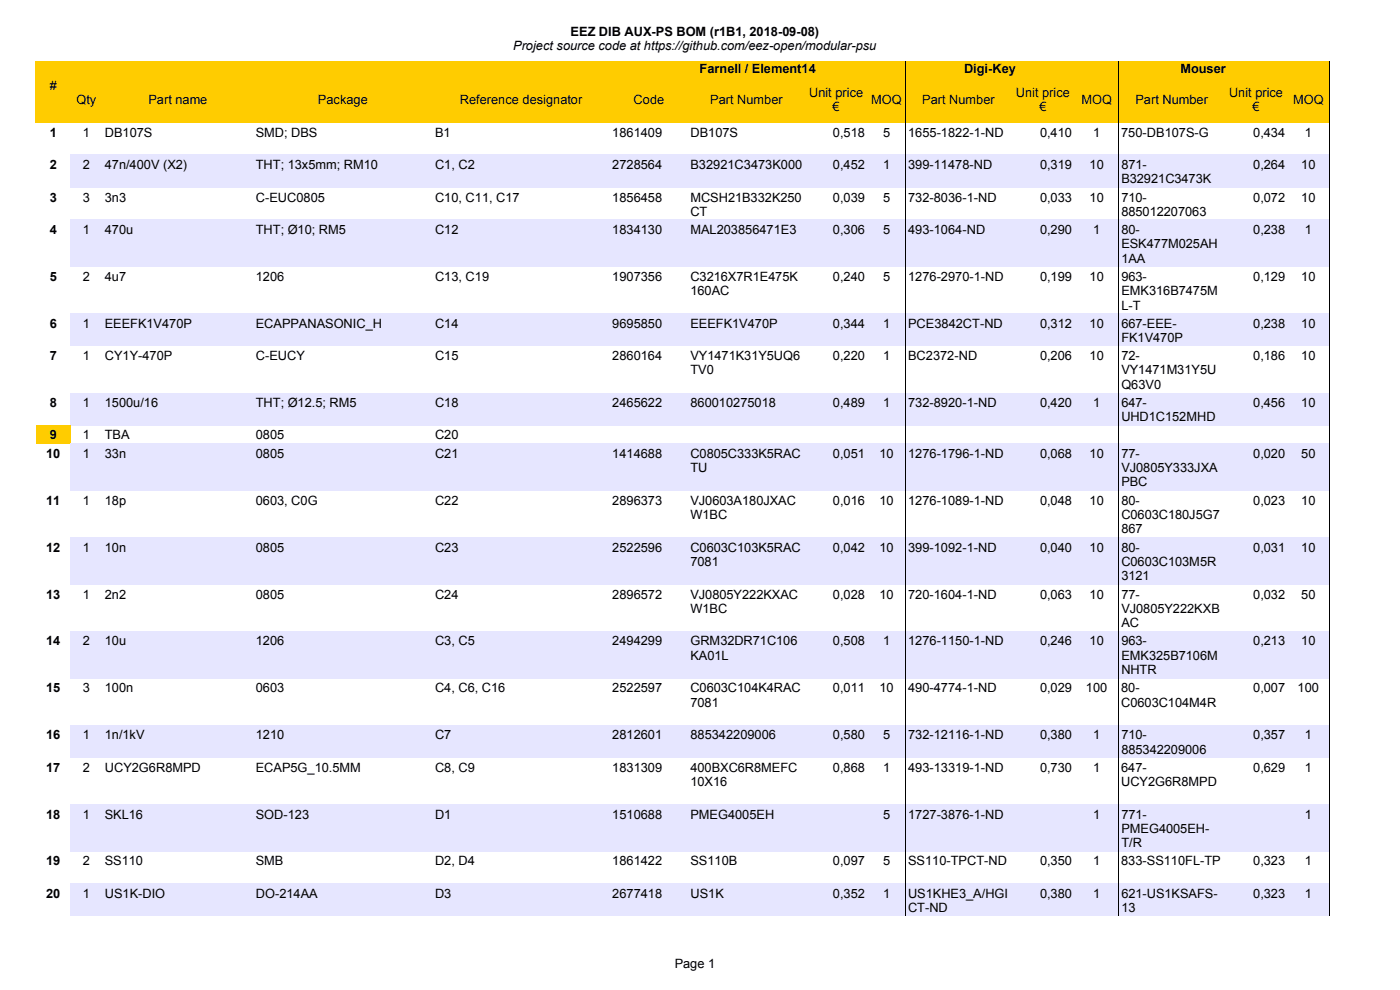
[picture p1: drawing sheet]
<svg xmlns="http://www.w3.org/2000/svg" width="297mm" height="210mm" viewBox="0 0 297 210" stroke-linecap="round" stroke-linejoin="round" font-family="sans-serif">
<defs><g id="words">
<g font-size="2.7">
<text x="108.9" y="10.6">Project source code at https://github.com/eez-open/modular-psu</text>
<text x="121" y="7.6">EEZ DIB AUX-PS BOM (r1B1, 2018-09-08)</text>
<text x="148.4" y="15.4">Farnell / Element14</text>
<text x="204.5" y="15.4">Digi-Key</text>
<text x="250.4" y="15.4">Mouser</text>
<text x="10.5" y="19">#</text>
<text x="16.2" y="22">Qty</text>
<text x="31.5" y="22">Part name</text>
<text x="67.5" y="22">Package</text>
<text x="97.5" y="22">Reference designator</text>
<text x="134.4" y="22">Code</text>
<text x="150.7" y="22">Part Number</text>
<text x="171.7" y="20.5">Unit price</text>
<text x="176.6" y="23.5">€</text>
<text x="184.8" y="22">MOQ</text>
<text x="195.7" y="22">Part Number</text>
<text x="215.5" y="20.5">Unit price</text>
<text x="220.5" y="23.5">€</text>
<text x="229.4" y="22">MOQ</text>
<text x="240.9" y="22">Part Number</text>
<text x="260.7" y="20.5">Unit price</text>
<text x="265.7" y="23.5">€</text>
<text x="274.3" y="22">MOQ</text>
<text x="10.5" y="29">1</text>
<text x="17.6" y="29">1</text>
<text x="22.2" y="29">DB107S</text>
<text x="54.3" y="29">SMD; DBS</text>
<text x="92.3" y="29">B1</text>
<text x="129.9" y="29">1861409</text>
<text x="146.5" y="29">DB107S</text>
<text x="176.7" y="29">0,518</text>
<text x="187.3" y="29">5</text>
<text x="192.7" y="29">1655-1822-1-ND</text>
<text x="220.6" y="29">0,410</text>
<text x="231.9" y="29">1</text>
<text x="237.8" y="29">750-DB107S-G</text>
<text x="265.9" y="29">0,434</text>
<text x="276.8" y="29">1</text>
<text x="10.5" y="35.8">2</text>
<text x="17.6" y="35.8">2</text>
<text x="22.2" y="35.8">47n/400V (X2)</text>
<text x="54.3" y="35.8">THT; 13x5mm; RM10</text>
<text x="92.3" y="35.8">C1, C2</text>
<text x="129.9" y="35.8">2728564</text>
<text x="146.5" y="35.8">B32921C3473K000</text>
<text x="176.7" y="35.8">0,452</text>
<text x="187.3" y="35.8">1</text>
<text x="192.7" y="35.8">399-11478-ND</text>
<text x="220.6" y="35.8">0,319</text>
<text x="231.1" y="35.8">10</text>
<text x="237.9" y="35.8">871-</text>
<text x="265.9" y="35.8">0,264</text>
<text x="276" y="35.8">10</text>
<text x="237.9" y="38.9">B32921C3473K</text>
<text x="10.5" y="42.8">3</text>
<text x="17.6" y="42.8">3</text>
<text x="22.2" y="42.8">3n3</text>
<text x="54.3" y="42.8">C-EUC0805</text>
<text x="92.3" y="42.8">C10, C11, C17</text>
<text x="129.9" y="42.8">1856458</text>
<text x="146.5" y="42.8">MCSH21B332K250</text>
<text x="146.5" y="45.9">CT</text>
<text x="176.7" y="42.8">0,039</text>
<text x="187.3" y="42.8">5</text>
<text x="192.7" y="42.8">732-8036-1-ND</text>
<text x="220.6" y="42.8">0,033</text>
<text x="231.1" y="42.8">10</text>
<text x="237.9" y="42.8">710-</text>
<text x="237.9" y="45.9">885012207063</text>
<text x="265.9" y="42.8">0,072</text>
<text x="276" y="42.8">10</text>
<text x="10.5" y="49.6">4</text>
<text x="17.6" y="49.6">1</text>
<text x="22.2" y="49.6">470u</text>
<text x="54.3" y="49.6">THT; Ø10; RM5</text>
<text x="92.3" y="49.6">C12</text>
<text x="129.9" y="49.6">1834130</text>
<text x="146.5" y="49.6">MAL203856471E3</text>
<text x="176.7" y="49.6">0,306</text>
<text x="187.3" y="49.6">5</text>
<text x="192.7" y="49.6">493-1064-ND</text>
<text x="220.6" y="49.6">0,290</text>
<text x="231.9" y="49.6">1</text>
<text x="237.9" y="49.7">80-</text>
<text x="237.9" y="52.7">ESK477M025AH</text>
<text x="265.9" y="49.6">0,238</text>
<text x="276.8" y="49.6">1</text>
<text x="10.5" y="59.6">5</text>
<text x="17.6" y="59.6">2</text>
<text x="22.2" y="59.6">4u7</text>
<text x="54.3" y="59.6">1206</text>
<text x="92.3" y="59.6">C13, C19</text>
<text x="129.9" y="59.6">1907356</text>
<text x="146.5" y="59.6">C3216X7R1E475K</text>
<text x="176.7" y="59.6">0,240</text>
<text x="187.3" y="59.6">5</text>
<text x="192.7" y="59.6">1276-2970-1-ND</text>
<text x="220.6" y="59.6">0,199</text>
<text x="231.1" y="59.6">10</text>
<text x="237.9" y="55.7">1AA</text>
<text x="237.9" y="59.6">963-</text>
<text x="265.9" y="59.6">0,129</text>
<text x="276" y="59.6">10</text>
<text x="146.5" y="62.6">160AC</text>
<text x="237.9" y="62.6">EMK316B7475M</text>
<text x="237.9" y="65.7">L-T</text>
<text x="10.5" y="69.6">6</text>
<text x="17.6" y="69.6">1</text>
<text x="22.2" y="69.6">EEEFK1V470P</text>
<text x="54.3" y="69.6">ECAPPANASONIC_H</text>
<text x="92.3" y="69.6">C14</text>
<text x="129.9" y="69.6">9695850</text>
<text x="146.5" y="69.6">EEEFK1V470P</text>
<text x="176.7" y="69.6">0,344</text>
<text x="187.3" y="69.6">1</text>
<text x="192.7" y="69.6">PCE3842CT-ND</text>
<text x="220.6" y="69.6">0,312</text>
<text x="231.1" y="69.6">10</text>
<text x="237.9" y="69.6">667-EEE-</text>
<text x="265.9" y="69.6">0,238</text>
<text x="276" y="69.6">10</text>
<text x="10.5" y="76.4">7</text>
<text x="17.6" y="76.4">1</text>
<text x="22.2" y="76.4">CY1Y-470P</text>
<text x="54.3" y="76.4">C-EUCY</text>
<text x="92.3" y="76.4">C15</text>
<text x="129.9" y="76.4">2860164</text>
<text x="146.5" y="76.4">VY1471K31Y5UQ6</text>
<text x="176.7" y="76.4">0,220</text>
<text x="187.3" y="76.4">1</text>
<text x="192.7" y="76.4">BC2372-ND</text>
<text x="220.6" y="76.4">0,206</text>
<text x="231.1" y="76.4">10</text>
<text x="237.9" y="72.6">FK1V470P</text>
<text x="237.9" y="76.4">72-</text>
<text x="265.9" y="76.4">0,186</text>
<text x="276" y="76.4">10</text>
<text x="146.5" y="79.4">TV0</text>
<text x="237.9" y="79.4">VY1471M31Y5U</text>
<text x="237.9" y="82.5">Q63V0</text>
<text x="10.5" y="86.4">8</text>
<text x="17.6" y="86.4">1</text>
<text x="22.2" y="86.4">1500u/16</text>
<text x="54.3" y="86.4">THT; Ø12.5; RM5</text>
<text x="92.3" y="86.4">C18</text>
<text x="129.9" y="86.4">2465622</text>
<text x="146.5" y="86.4">860010275018</text>
<text x="176.7" y="86.4">0,489</text>
<text x="187.3" y="86.4">1</text>
<text x="192.7" y="86.4">732-8920-1-ND</text>
<text x="220.6" y="86.4">0,420</text>
<text x="231.9" y="86.4">1</text>
<text x="237.9" y="86.4">647-</text>
<text x="237.9" y="89.4">UHD1C152MHD</text>
<text x="265.9" y="86.4">0,456</text>
<text x="276" y="86.4">10</text>
<text x="10.5" y="93.2">9</text>
<text x="17.6" y="93.2">1</text>
<text x="22.2" y="93.2">TBA</text>
<text x="54.3" y="93.2">0805</text>
<text x="92.3" y="93.2">C20</text>
<text x="9.8" y="97.1">10</text>
<text x="17.6" y="97.1">1</text>
<text x="22.2" y="97.1">33n</text>
<text x="54.3" y="97.1">0805</text>
<text x="92.3" y="97.1">C21</text>
<text x="129.9" y="97.1">1414688</text>
<text x="146.5" y="97.1">C0805C333K5RAC</text>
<text x="146.5" y="100.1">TU</text>
<text x="176.7" y="97.1">0,051</text>
<text x="186.5" y="97.1">10</text>
<text x="192.7" y="97.1">1276-1796-1-ND</text>
<text x="220.6" y="97.1">0,068</text>
<text x="231.1" y="97.1">10</text>
<text x="237.9" y="97.1">77-</text>
<text x="237.9" y="100.1">VJ0805Y333JXA</text>
<text x="265.9" y="97.1">0,020</text>
<text x="276" y="97.1">50</text>
<text x="9.8" y="107">11</text>
<text x="17.6" y="107">1</text>
<text x="22.2" y="107">18p</text>
<text x="54.3" y="107">0603, C0G</text>
<text x="92.3" y="107">C22</text>
<text x="129.9" y="107">2896373</text>
<text x="146.5" y="107">VJ0603A180JXAC</text>
<text x="176.7" y="107">0,016</text>
<text x="186.5" y="107">10</text>
<text x="192.7" y="107">1276-1089-1-ND</text>
<text x="220.6" y="107">0,048</text>
<text x="231.1" y="107">10</text>
<text x="237.9" y="103.1">PBC</text>
<text x="237.9" y="107">80-</text>
<text x="265.9" y="107">0,023</text>
<text x="276" y="107">10</text>
<text x="146.5" y="110.1">W1BC</text>
<text x="237.9" y="110.1">C0603C180J5G7</text>
<text x="237.9" y="113.1">867</text>
<text x="9.8" y="117">12</text>
<text x="17.6" y="117">1</text>
<text x="22.2" y="117">10n</text>
<text x="54.3" y="117">0805</text>
<text x="92.3" y="117">C23</text>
<text x="129.9" y="117">2522596</text>
<text x="146.5" y="117">C0603C103K5RAC</text>
<text x="176.7" y="117">0,042</text>
<text x="186.5" y="117">10</text>
<text x="192.7" y="117">399-1092-1-ND</text>
<text x="220.6" y="117">0,040</text>
<text x="231.1" y="117">10</text>
<text x="237.9" y="117">80-</text>
<text x="265.9" y="117">0,031</text>
<text x="276" y="117">10</text>
<text x="146.5" y="120">7081</text>
<text x="237.9" y="120">C0603C103M5R</text>
<text x="237.9" y="123.1">3121</text>
<text x="9.8" y="127">13</text>
<text x="17.6" y="127">1</text>
<text x="22.2" y="127">2n2</text>
<text x="54.3" y="127">0805</text>
<text x="92.3" y="127">C24</text>
<text x="129.9" y="127">2896572</text>
<text x="146.5" y="127">VJ0805Y222KXAC</text>
<text x="146.5" y="130">W1BC</text>
<text x="176.7" y="127">0,028</text>
<text x="186.5" y="127">10</text>
<text x="192.7" y="127">720-1604-1-ND</text>
<text x="220.6" y="127">0,063</text>
<text x="231.1" y="127">10</text>
<text x="237.9" y="127">77-</text>
<text x="237.9" y="130">VJ0805Y222KXB</text>
<text x="265.9" y="127">0,032</text>
<text x="276" y="127">50</text>
<text x="9.8" y="136.9">14</text>
<text x="17.6" y="136.9">2</text>
<text x="22.2" y="136.9">10u</text>
<text x="54.3" y="136.9">1206</text>
<text x="92.3" y="136.9">C3, C5</text>
<text x="129.9" y="136.9">2494299</text>
<text x="146.5" y="136.9">GRM32DR71C106</text>
<text x="176.7" y="136.9">0,508</text>
<text x="187.3" y="136.9">1</text>
<text x="192.7" y="136.9">1276-1150-1-ND</text>
<text x="220.6" y="136.9">0,246</text>
<text x="231.1" y="136.9">10</text>
<text x="237.9" y="133">AC</text>
<text x="237.9" y="136.9">963-</text>
<text x="265.9" y="136.9">0,213</text>
<text x="276" y="136.9">10</text>
<text x="146.5" y="140">KA01L</text>
<text x="237.9" y="139.9">EMK325B7106M</text>
<text x="237.9" y="143">NHTR</text>
<text x="9.8" y="146.9">15</text>
<text x="17.6" y="146.9">3</text>
<text x="22.2" y="146.9">100n</text>
<text x="54.3" y="146.9">0603</text>
<text x="92.3" y="146.9">C4, C6, C16</text>
<text x="129.9" y="146.9">2522597</text>
<text x="146.5" y="146.9">C0603C104K4RAC</text>
<text x="146.5" y="149.9">7081</text>
<text x="176.7" y="146.9">0,011</text>
<text x="186.5" y="146.9">10</text>
<text x="192.7" y="146.9">490-4774-1-ND</text>
<text x="220.6" y="146.9">0,029</text>
<text x="230.4" y="146.9">100</text>
<text x="237.8" y="146.9">80-</text>
<text x="237.8" y="149.9">C0603C104M4R</text>
<text x="265.9" y="146.9">0,007</text>
<text x="275.3" y="146.9">100</text>
<text x="9.8" y="156.8">16</text>
<text x="17.6" y="156.8">1</text>
<text x="22.2" y="156.8">1n/1kV</text>
<text x="54.3" y="156.8">1210</text>
<text x="92.3" y="156.8">C7</text>
<text x="129.9" y="156.8">2812601</text>
<text x="146.5" y="156.8">885342209006</text>
<text x="176.7" y="156.8">0,580</text>
<text x="187.3" y="156.8">5</text>
<text x="192.7" y="156.8">732-12116-1-ND</text>
<text x="220.6" y="156.8">0,380</text>
<text x="231.9" y="156.8">1</text>
<text x="237.9" y="156.8">710-</text>
<text x="237.9" y="159.9">885342209006</text>
<text x="265.9" y="156.8">0,357</text>
<text x="276.8" y="156.8">1</text>
<text x="9.8" y="163.7">17</text>
<text x="17.6" y="163.7">2</text>
<text x="22.2" y="163.7">UCY2G6R8MPD</text>
<text x="54.3" y="163.7">ECAP5G_10.5MM</text>
<text x="92.3" y="163.7">C8, C9</text>
<text x="129.9" y="163.7">1831309</text>
<text x="146.5" y="163.7">400BXC6R8MEFC</text>
<text x="146.5" y="166.7">10X16</text>
<text x="176.7" y="163.7">0,868</text>
<text x="187.3" y="163.7">1</text>
<text x="192.7" y="163.7">493-13319-1-ND</text>
<text x="220.6" y="163.7">0,730</text>
<text x="231.9" y="163.7">1</text>
<text x="237.8" y="163.7">647-</text>
<text x="237.8" y="166.7">UCY2G6R8MPD</text>
<text x="265.9" y="163.7">0,629</text>
<text x="276.8" y="163.7">1</text>
<text x="9.8" y="173.6">18</text>
<text x="17.6" y="173.6">1</text>
<text x="22.2" y="173.6">SKL16</text>
<text x="54.3" y="173.6">SOD-123</text>
<text x="92.3" y="173.6">D1</text>
<text x="129.9" y="173.6">1510688</text>
<text x="146.5" y="173.6">PMEG4005EH</text>
<text x="187.3" y="173.6">5</text>
<text x="192.7" y="173.6">1727-3876-1-ND</text>
<text x="231.9" y="173.6">1</text>
<text x="237.9" y="173.6">771-</text>
<text x="276.8" y="173.6">1</text>
<text x="237.9" y="176.7">PMEG4005EH-</text>
<text x="237.9" y="179.7">T/R</text>
<text x="9.8" y="183.6">19</text>
<text x="17.6" y="183.6">2</text>
<text x="22.2" y="183.6">SS110</text>
<text x="54.3" y="183.6">SMB</text>
<text x="92.3" y="183.6">D2, D4</text>
<text x="129.9" y="183.6">1861422</text>
<text x="146.5" y="183.6">SS110B</text>
<text x="176.7" y="183.6">0,097</text>
<text x="187.3" y="183.6">5</text>
<text x="192.7" y="183.6">SS110-TPCT-ND</text>
<text x="220.6" y="183.6">0,350</text>
<text x="231.9" y="183.6">1</text>
<text x="237.8" y="183.6">833-SS110FL-TP</text>
<text x="265.9" y="183.6">0,323</text>
<text x="276.8" y="183.6">1</text>
<text x="9.8" y="190.4">20</text>
<text x="17.6" y="190.4">1</text>
<text x="22.2" y="190.4">US1K-DIO</text>
<text x="54.3" y="190.4">DO-214AA</text>
<text x="92.3" y="190.4">D3</text>
<text x="129.9" y="190.4">2677418</text>
<text x="146.5" y="190.4">US1K</text>
<text x="176.7" y="190.4">0,352</text>
<text x="187.3" y="190.4">1</text>
<text x="192.7" y="190.4">US1KHE3_A/HGI</text>
<text x="220.6" y="190.4">0,380</text>
<text x="231.9" y="190.4">1</text>
<text x="237.9" y="190.4">621-US1KSAFS-</text>
<text x="265.9" y="190.4">0,323</text>
<text x="276.8" y="190.4">1</text>
<text x="192.7" y="193.5">CT-ND</text>
<text x="237.9" y="193.5">13</text>
<text x="143.1" y="205.3">Page 1</text>
</g>
</g></defs>
<path d="M7.6 12.9h274.3v13.1h-274.3z" fill-rule="evenodd" fill="#fc0"/>
<g fill="#e6e6ff">
<path d="M14.9 32.8h267v7h-267z" fill-rule="evenodd"/>
<path d="M14.9 46.6h267v10h-267z" fill-rule="evenodd"/>
<path d="M14.9 66.6h267v6.8h-267z" fill-rule="evenodd"/>
<path d="M14.9 83.4h267v6.8h-267z" fill-rule="evenodd"/>
</g>
<path d="M7.6 90.2h7.3v3.9h-7.3z" fill-rule="evenodd" fill="#fff200"/>
<g fill="#e6e6ff">
<path d="M14.9 94.1h267v10h-267z" fill-rule="evenodd"/>
<path d="M14.9 114h267v10h-267z" fill-rule="evenodd"/>
<path d="M14.9 133.9h267v10h-267z" fill-rule="evenodd"/>
<path d="M14.9 153.8h267v6.9h-267z" fill-rule="evenodd"/>
<path d="M14.9 170.6h267v10h-267z" fill-rule="evenodd"/>
<path d="M14.9 187.4h267v6.9h-267z" fill-rule="evenodd"/>
</g>
<path d="M192.1 12.9v181.4M237.4 12.9v181.4M282 12.9v181.4" fill="none" stroke="#000" stroke-width=".21"/>
<use href="#words"/>
</svg>
